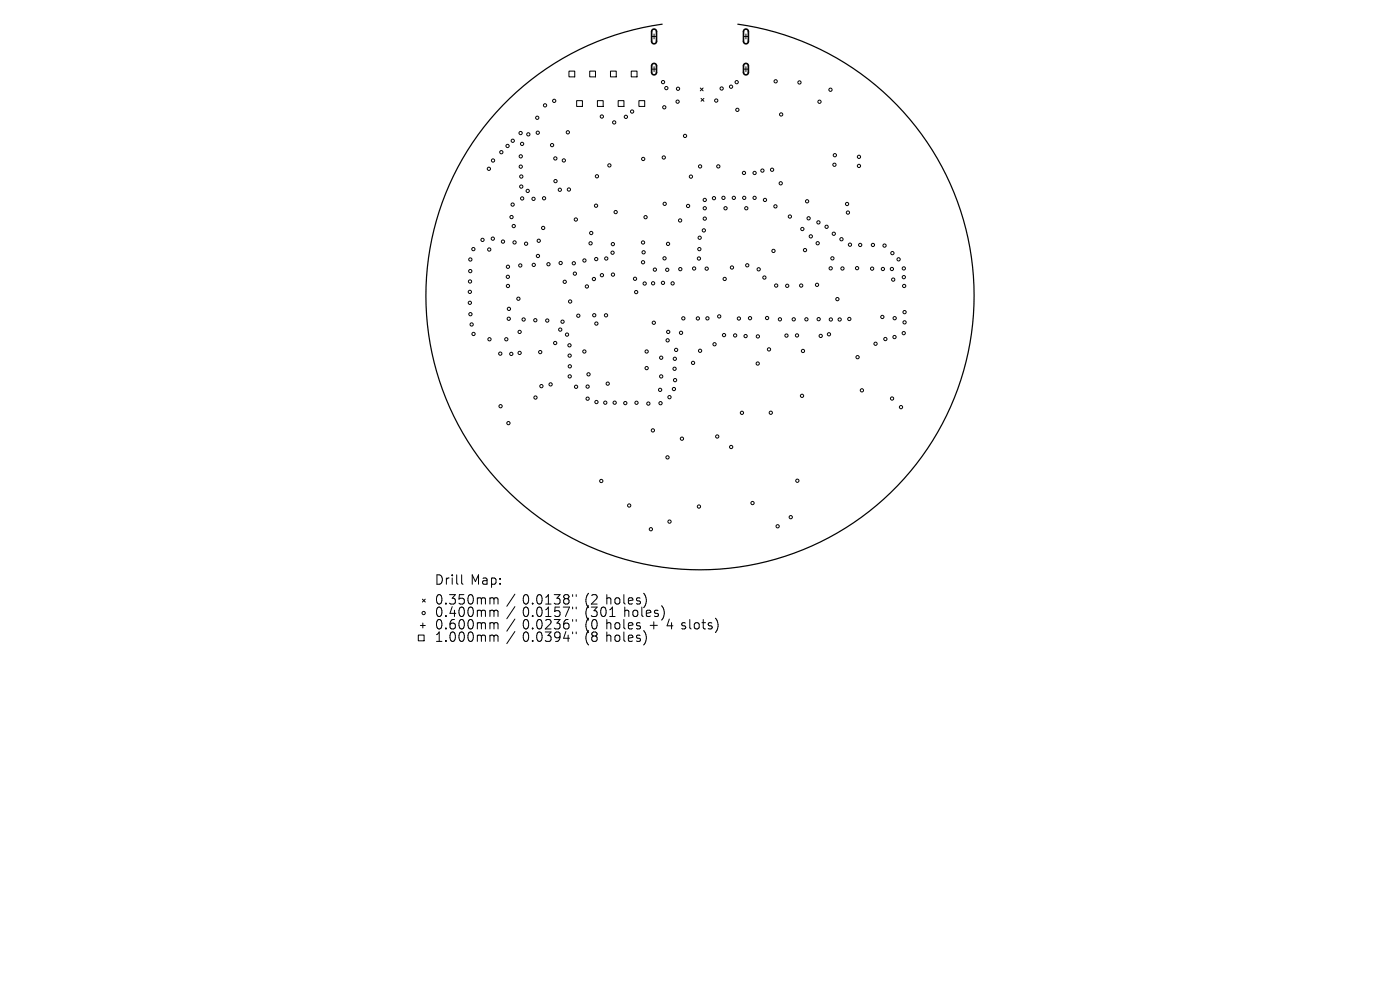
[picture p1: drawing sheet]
<svg xmlns="http://www.w3.org/2000/svg" width="297mm" height="210mm" viewBox="0 0 297 210" stroke-linecap="round" stroke-linejoin="round" font-family="sans-serif">
<defs><g id="words">
<g font-size="2.8">
<text x="92.2" y="124.5">Drill</text>
<text x="99.8" y="124.5">Map:</text>
<text x="92.2" y="128.7">0.350mm</text>
<text x="92.2" y="131.3">0.400mm</text>
<text x="110.8" y="128.7">0.0138&quot;</text>
<text x="110.8" y="131.3">0.0157&quot;</text>
<text x="124.1" y="128.7">(2</text>
<text x="124.1" y="131.3">(301</text>
<text x="128.7" y="128.7">holes)</text>
<text x="132.5" y="131.3">holes)</text>
<text x="92.2" y="133.9">0.600mm</text>
<text x="92.2" y="136.6">1.000mm</text>
<text x="110.8" y="133.9">0.0236&quot;</text>
<text x="110.8" y="136.6">0.0394&quot;</text>
<text x="124.1" y="133.9">(0</text>
<text x="124.1" y="136.6">(8</text>
<text x="128.7" y="133.9">holes</text>
<text x="128.7" y="136.6">holes)</text>
<text x="138" y="133.9">+</text>
<text x="141.7" y="133.9">4 slots)</text>
</g>
</g></defs>
<path d="M140.5 5.1a58.1 58.1 0 0 0-41 89 58.1 58.1 0 0 0 98 0 58.1 58.1 0 0 0-41-89" fill="none" stroke="#000" stroke-width=".26"/>
<g fill="none" stroke="#000" stroke-width=".21">
<path d="M120.7 15.1h1.2v1.2h-1.2zM125.1 15.1h1.2v1.2h-1.2zM129.5 15.1h1.2v1.2h-1.2zM133.9 15.1h1.2v1.2h-1.2zM138.2 7.7h1.1M138.2 14.7h1.1M138.8 7.2v1.1M138.8 14.1v1.1M148.6 18.7l.6 .6M149.2 18.7l-.6 .6M157.7 7.7h1.1M157.7 14.7h1.1"/>
<path d="M158.2 7.2v1.1M158.2 14.1v1.1M122.3 21.4h1.3v1.2h-1.3zM126.7 21.4h1.3v1.2h-1.3zM131.1 21.4h1.3v1.2h-1.3zM135.5 21.4h1.3v1.2h-1.3zM148.7 20.9l.6 .6M149.3 20.9l-.6 .6M88.7 134.7h1.3v1.2h-1.3zM89.2 132.7h1M89.6 127.1l.6 .6M89.7 132.2v1"/>
<path d="M90.2 127.1l-.6 .6M97.9 121.9v1.8l.3 .2M104.5 126.8l.3 .3M104.5 129.4l.3 .3M104.5 132.1l.3 .3M104.5 134.7l.3 .3M104.8 127.1v1M104.8 129.7v1.1M104.8 132.4v1M104.8 135v1.1M104.8 127.1l.3-.3 .5 .1v1.2M104.8 129.7l.3-.3 .5 .1v1.3"/>
<path d="M104.8 132.4l.3-.3 .5 .1v1.2M104.8 135l.3-.3 .5 .1v1.3M109.2 126l-1.7 2.6M109.2 128.7l-1.7 2.6M109.2 131.3l-1.7 2.6M109.2 134l-1.7 2.5M121.5 126.1v.4M121.5 128.8v.4M121.5 131.4v.4M121.5 134.1v.3M122.2 126.1v.4M122.2 128.8v.4"/>
<path d="M122.2 131.4v.4M122.2 134.1v.3M129.3 130.8h1.2M137 126.7v1.3M137 134.6v1.4M140.8 129.4v1.3"/>
<circle cx="140.7" cy="17.4" r=".35"/>
<circle cx="141.4" cy="18.7" r=".35"/>
<circle cx="143.8" cy="18.8" r=".35"/>
<circle cx="153.1" cy="18.8" r=".35"/>
<circle cx="155.1" cy="18.4" r=".35"/>
<circle cx="156.3" cy="17.4" r=".35"/>
<circle cx="164.6" cy="17.2" r=".35"/>
<circle cx="169.6" cy="17.5" r=".35"/>
<circle cx="176.2" cy="19" r=".35"/>
<circle cx="103.7" cy="35.8" r=".35"/>
<circle cx="104.6" cy="34" r=".35"/>
<circle cx="106.4" cy="32.3" r=".35"/>
<circle cx="107.7" cy="31" r=".35"/>
<circle cx="108.8" cy="29.9" r=".35"/>
<circle cx="110.4" cy="28.2" r=".35"/>
<circle cx="110.5" cy="35.4" r=".35"/>
<circle cx="110.5" cy="33.2" r=".35"/>
<circle cx="110.6" cy="39.6" r=".35"/>
<circle cx="110.6" cy="37.4" r=".35"/>
<circle cx="110.8" cy="30.5" r=".35"/>
<circle cx="112.1" cy="28.5" r=".35"/>
<circle cx="114" cy="25" r=".35"/>
<circle cx="114.1" cy="28.2" r=".35"/>
<circle cx="115.6" cy="22.3" r=".35"/>
<circle cx="117.1" cy="30.8" r=".35"/>
<circle cx="117.6" cy="21.4" r=".35"/>
<circle cx="117.8" cy="33.6" r=".35"/>
<circle cx="117.8" cy="38.4" r=".35"/>
<circle cx="119.6" cy="34" r=".35"/>
<circle cx="120.5" cy="28.1" r=".35"/>
<circle cx="126.6" cy="37.4" r=".35"/>
<circle cx="127.7" cy="24.7" r=".35"/>
<circle cx="129.3" cy="35.1" r=".35"/>
<circle cx="130.3" cy="26" r=".35"/>
<circle cx="132.8" cy="24.8" r=".35"/>
<circle cx="134.1" cy="23.7" r=".35"/>
<circle cx="136.5" cy="33.7" r=".35"/>
<circle cx="140.8" cy="33.4" r=".35"/>
<circle cx="140.9" cy="22.8" r=".35"/>
<circle cx="143.8" cy="21.6" r=".35"/>
<circle cx="145.3" cy="28.8" r=".35"/>
<circle cx="146.6" cy="37.5" r=".35"/>
<circle cx="148.5" cy="35.3" r=".35"/>
<circle cx="151.9" cy="21.3" r=".35"/>
<circle cx="152.4" cy="35.3" r=".35"/>
<circle cx="156.4" cy="23.3" r=".35"/>
<circle cx="157.8" cy="36.7" r=".35"/>
<circle cx="160.1" cy="36.7" r=".35"/>
<circle cx="161.7" cy="36.2" r=".35"/>
<circle cx="163.8" cy="36" r=".35"/>
<circle cx="165.6" cy="38.9" r=".35"/>
<circle cx="165.7" cy="24.3" r=".35"/>
<circle cx="173.9" cy="21.6" r=".35"/>
<circle cx="177" cy="35" r=".35"/>
<circle cx="177.1" cy="32.9" r=".35"/>
<circle cx="182.2" cy="35.2" r=".35"/>
<circle cx="182.2" cy="33.3" r=".35"/>
<circle cx="99.7" cy="59.7" r=".35"/>
<circle cx="99.8" cy="57.5" r=".35"/>
<circle cx="99.8" cy="55" r=".35"/>
<circle cx="100.4" cy="52.8" r=".35"/>
<circle cx="102.4" cy="50.9" r=".35"/>
<circle cx="103.8" cy="52.9" r=".35"/>
<circle cx="104.5" cy="50.6" r=".35"/>
<circle cx="106.7" cy="51.3" r=".35"/>
<circle cx="107.7" cy="58.7" r=".35"/>
<circle cx="107.8" cy="56.6" r=".35"/>
<circle cx="108.5" cy="46" r=".35"/>
<circle cx="108.8" cy="43.4" r=".35"/>
<circle cx="109" cy="48" r=".35"/>
<circle cx="109.2" cy="51.4" r=".35"/>
<circle cx="110.4" cy="56.3" r=".35"/>
<circle cx="110.8" cy="42.1" r=".35"/>
<circle cx="111.6" cy="51.7" r=".35"/>
<circle cx="112" cy="40.5" r=".35"/>
<circle cx="113.2" cy="42.2" r=".35"/>
<circle cx="113.2" cy="56.2" r=".35"/>
<circle cx="114.1" cy="54.3" r=".35"/>
<circle cx="114.3" cy="51.1" r=".35"/>
<circle cx="115.2" cy="48.4" r=".35"/>
<circle cx="115.4" cy="42.1" r=".35"/>
<circle cx="116.4" cy="56.1" r=".35"/>
<circle cx="118.8" cy="40.3" r=".35"/>
<circle cx="118.9" cy="55.8" r=".35"/>
<circle cx="119.8" cy="59.8" r=".35"/>
<circle cx="120.7" cy="40.2" r=".35"/>
<circle cx="121.7" cy="55.8" r=".35"/>
<circle cx="122" cy="58" r=".35"/>
<circle cx="122.2" cy="46.6" r=".35"/>
<circle cx="124" cy="55.3" r=".35"/>
<circle cx="125.3" cy="51.6" r=".35"/>
<circle cx="125.4" cy="49.4" r=".35"/>
<circle cx="126" cy="59.2" r=".35"/>
<circle cx="126.4" cy="43.6" r=".35"/>
<circle cx="126.5" cy="55" r=".35"/>
<circle cx="127.7" cy="58.4" r=".35"/>
<circle cx="128.6" cy="54.8" r=".35"/>
<circle cx="129.9" cy="53.6" r=".35"/>
<circle cx="130" cy="51.8" r=".35"/>
<circle cx="130" cy="58.3" r=".35"/>
<circle cx="130.6" cy="45" r=".35"/>
<circle cx="134.7" cy="59.1" r=".35"/>
<circle cx="136.4" cy="51.4" r=".35"/>
<circle cx="136.4" cy="55.6" r=".35"/>
<circle cx="136.5" cy="53.5" r=".35"/>
<circle cx="137" cy="46.1" r=".35"/>
<circle cx="138.9" cy="57.2" r=".35"/>
<circle cx="141" cy="54.8" r=".35"/>
<circle cx="141" cy="43.2" r=".35"/>
<circle cx="141.5" cy="57.2" r=".35"/>
<circle cx="141.7" cy="51.7" r=".35"/>
<circle cx="144.3" cy="46.8" r=".35"/>
<circle cx="144.3" cy="57.1" r=".35"/>
<circle cx="146" cy="43.7" r=".35"/>
<circle cx="147.3" cy="57" r=".35"/>
<circle cx="148.3" cy="54.8" r=".35"/>
<circle cx="148.4" cy="52.8" r=".35"/>
<circle cx="148.4" cy="50.4" r=".35"/>
<circle cx="149.3" cy="48.9" r=".35"/>
<circle cx="149.5" cy="42.4" r=".35"/>
<circle cx="149.5" cy="46.4" r=".35"/>
<circle cx="149.5" cy="44.2" r=".35"/>
<circle cx="149.9" cy="57" r=".35"/>
<circle cx="151.5" cy="42" r=".35"/>
<circle cx="153.5" cy="42" r=".35"/>
<circle cx="153.7" cy="59.2" r=".35"/>
<circle cx="153.9" cy="44.2" r=".35"/>
<circle cx="155.3" cy="56.7" r=".35"/>
<circle cx="155.7" cy="42" r=".35"/>
<circle cx="157.9" cy="42" r=".35"/>
<circle cx="158.3" cy="44.2" r=".35"/>
<circle cx="158.5" cy="56.3" r=".35"/>
<circle cx="160.1" cy="42" r=".35"/>
<circle cx="160.9" cy="57.1" r=".35"/>
<circle cx="162.2" cy="58.9" r=".35"/>
<circle cx="162.3" cy="42.4" r=".35"/>
<circle cx="164.1" cy="53.2" r=".35"/>
<circle cx="164.5" cy="43.8" r=".35"/>
<circle cx="167.6" cy="45.9" r=".35"/>
<circle cx="170.2" cy="48.6" r=".35"/>
<circle cx="170.8" cy="53.1" r=".35"/>
<circle cx="171.2" cy="42.7" r=".35"/>
<circle cx="171.5" cy="46.3" r=".35"/>
<circle cx="172" cy="50.1" r=".35"/>
<circle cx="173.5" cy="51.6" r=".35"/>
<circle cx="173.6" cy="47.2" r=".35"/>
<circle cx="175.4" cy="48.1" r=".35"/>
<circle cx="176.2" cy="56.9" r=".35"/>
<circle cx="176.6" cy="54.8" r=".35"/>
<circle cx="176.9" cy="49.6" r=".35"/>
<circle cx="178.5" cy="50.7" r=".35"/>
<circle cx="178.7" cy="57" r=".35"/>
<circle cx="179.7" cy="43.3" r=".35"/>
<circle cx="179.9" cy="45.1" r=".35"/>
<circle cx="180.3" cy="51.9" r=".35"/>
<circle cx="181.8" cy="56.9" r=".35"/>
<circle cx="182.5" cy="52" r=".35"/>
<circle cx="185" cy="57" r=".35"/>
<circle cx="185.2" cy="52" r=".35"/>
<circle cx="187.3" cy="57.1" r=".35"/>
<circle cx="187.7" cy="52.1" r=".35"/>
<circle cx="189.2" cy="57.1" r=".35"/>
<circle cx="189.3" cy="53.7" r=".35"/>
<circle cx="189.5" cy="59.3" r=".35"/>
<circle cx="190.6" cy="55" r=".35"/>
<circle cx="191.7" cy="56.9" r=".35"/>
<circle cx="191.7" cy="58.8" r=".35"/>
<circle cx="99.7" cy="61.9" r=".35"/>
<circle cx="99.7" cy="64.2" r=".35"/>
<circle cx="99.8" cy="66.6" r=".35"/>
<circle cx="100.1" cy="68.8" r=".35"/>
<circle cx="100.5" cy="70.8" r=".35"/>
<circle cx="103.8" cy="72" r=".35"/>
<circle cx="106.1" cy="75" r=".35"/>
<circle cx="107.4" cy="72" r=".35"/>
<circle cx="107.8" cy="60.7" r=".35"/>
<circle cx="107.9" cy="67.6" r=".35"/>
<circle cx="108" cy="65.5" r=".35"/>
<circle cx="108.5" cy="75.1" r=".35"/>
<circle cx="110" cy="63.4" r=".35"/>
<circle cx="110.2" cy="74.9" r=".35"/>
<circle cx="110.2" cy="70.4" r=".35"/>
<circle cx="111.1" cy="67.8" r=".35"/>
<circle cx="113.6" cy="67.9" r=".35"/>
<circle cx="114.6" cy="74.7" r=".35"/>
<circle cx="116.1" cy="68" r=".35"/>
<circle cx="117.8" cy="72.8" r=".35"/>
<circle cx="118.9" cy="69.9" r=".35"/>
<circle cx="119.3" cy="68.2" r=".35"/>
<circle cx="120.3" cy="71" r=".35"/>
<circle cx="120.8" cy="73.3" r=".35"/>
<circle cx="120.8" cy="75.4" r=".35"/>
<circle cx="120.9" cy="79.8" r=".35"/>
<circle cx="120.9" cy="77.7" r=".35"/>
<circle cx="121" cy="64" r=".35"/>
<circle cx="122.7" cy="67" r=".35"/>
<circle cx="124" cy="74.6" r=".35"/>
<circle cx="124.5" cy="60.8" r=".35"/>
<circle cx="124.9" cy="79.4" r=".35"/>
<circle cx="126.1" cy="66.9" r=".35"/>
<circle cx="126.5" cy="68.6" r=".35"/>
<circle cx="128.6" cy="66.9" r=".35"/>
<circle cx="135" cy="62" r=".35"/>
<circle cx="136.8" cy="60.1" r=".35"/>
<circle cx="137.2" cy="78.1" r=".35"/>
<circle cx="137.2" cy="74.6" r=".35"/>
<circle cx="138.5" cy="60.1" r=".35"/>
<circle cx="138.7" cy="68.5" r=".35"/>
<circle cx="140.3" cy="75.9" r=".35"/>
<circle cx="140.3" cy="79.8" r=".35"/>
<circle cx="140.6" cy="60" r=".35"/>
<circle cx="141.6" cy="72.2" r=".35"/>
<circle cx="141.8" cy="70.4" r=".35"/>
<circle cx="142.7" cy="60.1" r=".35"/>
<circle cx="143.1" cy="78.2" r=".35"/>
<circle cx="143.2" cy="76.1" r=".35"/>
<circle cx="143.4" cy="74.2" r=".35"/>
<circle cx="144.5" cy="70.6" r=".35"/>
<circle cx="145" cy="67.5" r=".35"/>
<circle cx="147" cy="77" r=".35"/>
<circle cx="148.1" cy="67.5" r=".35"/>
<circle cx="148.5" cy="74.4" r=".35"/>
<circle cx="150.1" cy="67.5" r=".35"/>
<circle cx="151.6" cy="73" r=".35"/>
<circle cx="152.6" cy="67.1" r=".35"/>
<circle cx="153.6" cy="71.1" r=".35"/>
<circle cx="156" cy="71.2" r=".35"/>
<circle cx="156.8" cy="67.6" r=".35"/>
<circle cx="158.2" cy="71.3" r=".35"/>
<circle cx="159.1" cy="67.5" r=".35"/>
<circle cx="160.7" cy="77.1" r=".35"/>
<circle cx="160.8" cy="71.4" r=".35"/>
<circle cx="162.7" cy="67.5" r=".35"/>
<circle cx="163.1" cy="74.1" r=".35"/>
<circle cx="164.7" cy="60.6" r=".35"/>
<circle cx="165.5" cy="67.7" r=".35"/>
<circle cx="166.8" cy="71.2" r=".35"/>
<circle cx="167" cy="60.6" r=".35"/>
<circle cx="168.4" cy="67.7" r=".35"/>
<circle cx="169.1" cy="71.2" r=".35"/>
<circle cx="170" cy="60.6" r=".35"/>
<circle cx="170.3" cy="74.4" r=".35"/>
<circle cx="171.1" cy="67.7" r=".35"/>
<circle cx="173.3" cy="60.4" r=".35"/>
<circle cx="173.7" cy="67.7" r=".35"/>
<circle cx="174.1" cy="71.3" r=".35"/>
<circle cx="175.9" cy="70.9" r=".35"/>
<circle cx="176.3" cy="67.8" r=".35"/>
<circle cx="177.6" cy="63.5" r=".35"/>
<circle cx="178.1" cy="67.8" r=".35"/>
<circle cx="180.2" cy="67.7" r=".35"/>
<circle cx="181.9" cy="75.8" r=".35"/>
<circle cx="185.7" cy="72.9" r=".35"/>
<circle cx="187.2" cy="67.2" r=".35"/>
<circle cx="187.8" cy="71.9" r=".35"/>
<circle cx="189.8" cy="71.5" r=".35"/>
<circle cx="189.8" cy="67.5" r=".35"/>
<circle cx="191.7" cy="70.7" r=".35"/>
<circle cx="191.8" cy="60.7" r=".35"/>
<circle cx="191.9" cy="68.4" r=".35"/>
<circle cx="191.9" cy="66.2" r=".35"/>
<circle cx="106.2" cy="86.2" r=".35"/>
<circle cx="107.9" cy="89.8" r=".35"/>
<circle cx="113.6" cy="84.3" r=".35"/>
<circle cx="114.9" cy="81.9" r=".35"/>
<circle cx="116.8" cy="81.5" r=".35"/>
<circle cx="122.2" cy="82" r=".35"/>
<circle cx="124.7" cy="84.6" r=".35"/>
<circle cx="124.7" cy="82" r=".35"/>
<circle cx="126.5" cy="85.3" r=".35"/>
<circle cx="128.4" cy="85.4" r=".35"/>
<circle cx="128.9" cy="81.4" r=".35"/>
<circle cx="130.4" cy="85.4" r=".35"/>
<circle cx="132.7" cy="85.5" r=".35"/>
<circle cx="135" cy="85.4" r=".35"/>
<circle cx="137.5" cy="85.6" r=".35"/>
<circle cx="138.5" cy="91.3" r=".35"/>
<circle cx="140" cy="82.7" r=".35"/>
<circle cx="140.1" cy="85.5" r=".35"/>
<circle cx="141.6" cy="97" r=".35"/>
<circle cx="142" cy="84.3" r=".35"/>
<circle cx="143" cy="82.5" r=".35"/>
<circle cx="143.2" cy="80.6" r=".35"/>
<circle cx="144.7" cy="93.1" r=".35"/>
<circle cx="152.2" cy="92.6" r=".35"/>
<circle cx="155.1" cy="94.8" r=".35"/>
<circle cx="157.4" cy="87.6" r=".35"/>
<circle cx="163.5" cy="87.6" r=".35"/>
<circle cx="170.1" cy="84" r=".35"/>
<circle cx="182.8" cy="82.8" r=".35"/>
<circle cx="189.2" cy="84.5" r=".35"/>
<circle cx="191.1" cy="86.4" r=".35"/>
<circle cx="127.6" cy="102" r=".35"/>
<circle cx="133.5" cy="107.2" r=".35"/>
<circle cx="138.1" cy="112.3" r=".35"/>
<circle cx="142" cy="110.7" r=".35"/>
<circle cx="148.3" cy="107.5" r=".35"/>
<circle cx="159.6" cy="106.7" r=".35"/>
<circle cx="165" cy="111.6" r=".35"/>
<circle cx="167.8" cy="109.7" r=".35"/>
<circle cx="169.2" cy="102" r=".35"/>
<circle cx="89.9" cy="130" r=".35"/>
</g>
<path d="M138.4 6.3l.5-.1 .4 .4v2.3l-.5 .4-.3-.1-.3-.3v-2.3zM138.4 13.6l.5-.1 .4 .4v1.5l-.5 .5-.3-.1-.3-.4v-1.5zM157.9 6.3l.5-.1 .4 .4v2.3l-.5 .4-.4-.1-.2-.3v-2.3zM157.9 13.6l.5-.1 .4 .4v1.5l-.5 .5-.4-.1-.2-.4v-1.5z" fill="none" stroke="#000" stroke-width=".35"/>
<use href="#words"/>
</svg>
